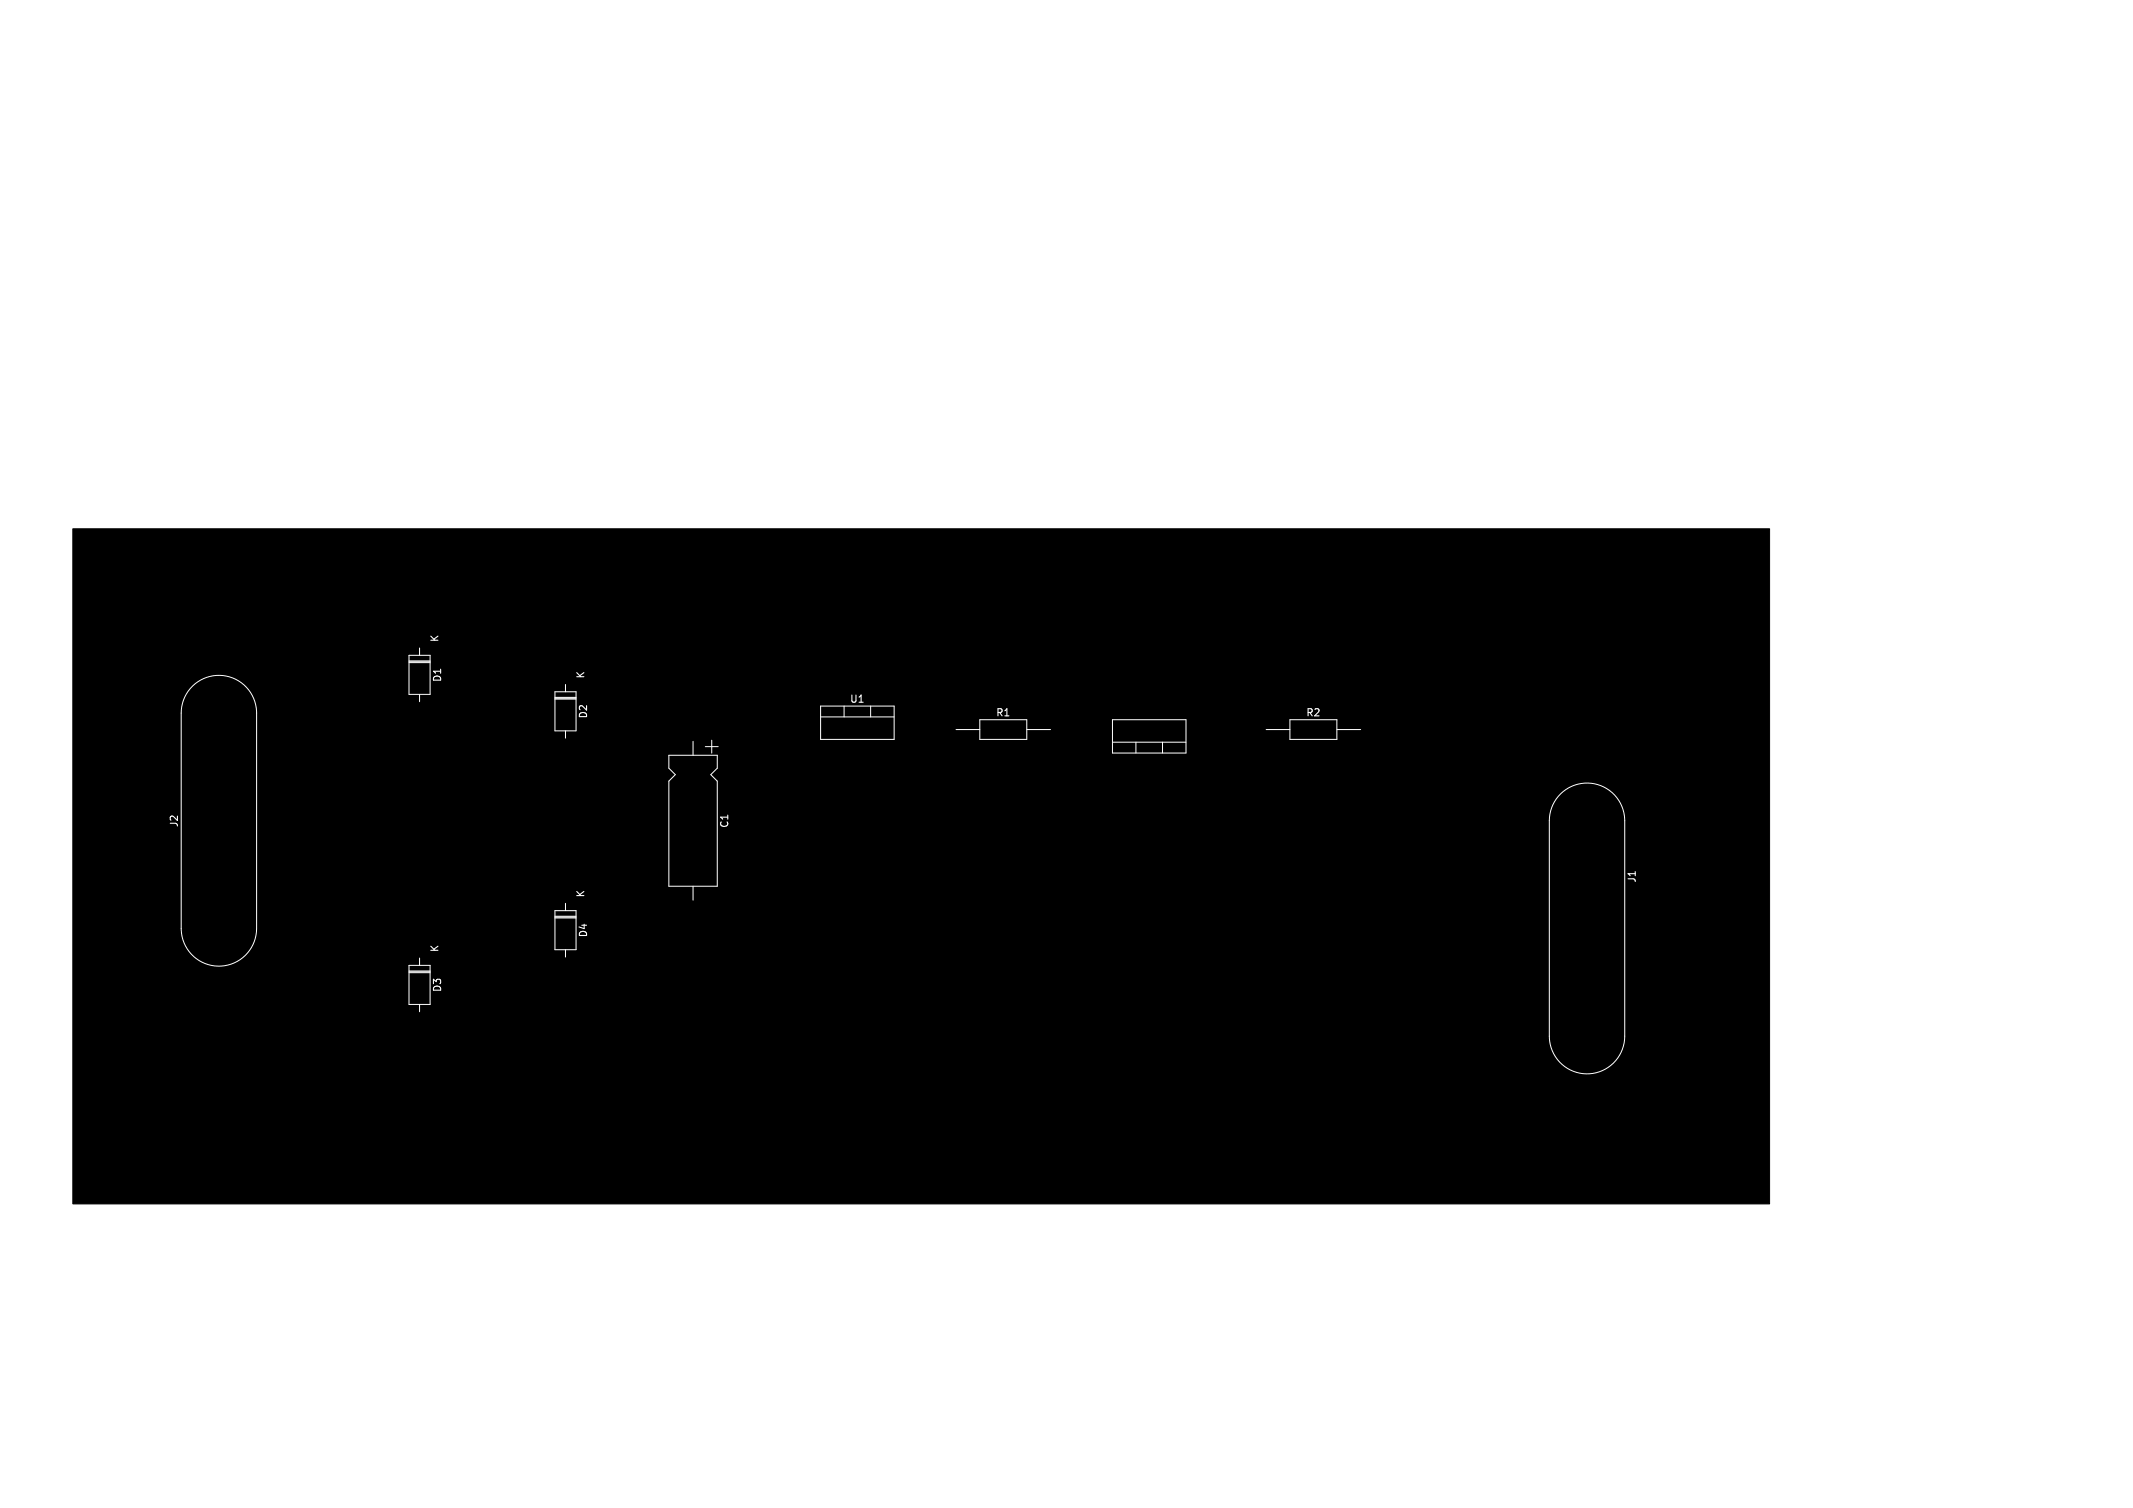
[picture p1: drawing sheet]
<svg xmlns="http://www.w3.org/2000/svg" width="297mm" height="210mm" viewBox="0 0 297 210" stroke-linecap="round" stroke-linejoin="round" font-family="sans-serif">
<defs><g id="words">
<g font-size="1.4" fill="#fff">
<text x="61.2" y="89.5" transform="rotate(-90 61.2 89.5)">K</text>
<text x="61.6" y="95" transform="rotate(-90 61.6 95)">D1</text>
<text x="81.5" y="94.6" transform="rotate(-90 81.5 94.6)">K</text>
<text x="81.9" y="100.1" transform="rotate(-90 81.9 100.1)">D2</text>
<text x="118.3" y="98">U1</text>
<text x="138.6" y="99.9">R1</text>
<text x="181.8" y="99.9">R2</text>
<text x="24.9" y="115.3" transform="rotate(-90 24.9 115.3)">J2</text>
<text x="101.6" y="115.4" transform="rotate(-90 101.6 115.4)">C1</text>
<text x="81.5" y="125" transform="rotate(-90 81.5 125)">K</text>
<text x="227.9" y="123" transform="rotate(-90 227.9 123)">J1</text>
<text x="81.9" y="130.6" transform="rotate(-90 81.9 130.6)">D4</text>
<text x="61.2" y="132.7" transform="rotate(-90 61.2 132.7)">K</text>
<text x="61.6" y="138.2" transform="rotate(-90 61.6 138.2)">D3</text>
</g>
</g></defs>
<path d="M10.1 73.6h236.3v94.1h-236.3z" fill="#000" stroke="#000" stroke-width=".14"/>
<g fill="none" stroke="#fff" stroke-width=".14">
<path d="M26.8 95.5a5.2 5.2 0 0 1 5.7-1 5.2 5.2 0 0 1 3.2 4.8v30a5.2 5.2 0 0 1-5.2 5.2 5.2 5.2 0 0 1-5.3-5.2v-30a5.2 5.2 0 0 1 1.6-3.8zM57 91.3h2.9v5.4h-2.9zM57 92h2.9M57 92.2h2.9M57 92.3h2.9M58.4 90.2v1.1M58.4 96.7v1M77.3 96.3h2.9v5.5h-2.9zM77.3 97.1h2.9M77.3 97.2h2.9M77.3 97.4h2.9M78.7 95.3v1"/>
<path d="M114.3 98.3h10.2v4.7h-10.2zM114.3 99.8h10.2M117.5 98.3v1.5M121.2 98.3v1.5M78.7 101.8v1M93.1 105.2h6.8v1.8l-.9 .9 .9 .9v14.6h-6.8v-14.6l.9-.9-.9-.9zM96.5 103.2v2M98.2 104h1.8M99.1 103.1v1.8M133.1 101.6h3.3M136.4 100.2h6.6v2.8h-6.6zM143 101.6h3.3"/>
<path d="M154.9 100.2h10.2v4.7h-10.2zM154.9 103.4h10.2M158.2 103.4v1.5M161.9 103.4v1.5M176.3 101.6h3.3M179.6 100.2h6.5v2.8h-6.5zM186.1 101.6h3.4M217.3 110.5a5.2 5.2 0 0 1 5.7-1 5.2 5.2 0 0 1 3.2 4.8v30a5.2 5.2 0 0 1-5.2 5.2 5.2 5.2 0 0 1-5.3-5.2v-30a5.2 5.2 0 0 1 1.6-3.8zM57 134.4h2.9v5.5h-2.9zM57 135.2h2.9M57 135.3h2.9M57 135.5h2.9"/>
<path d="M58.4 133.4v1M58.4 139.9v1M77.3 126.8h2.9v5.5h-2.9zM77.3 127.6h2.9M77.3 127.7h2.9M77.3 127.8h2.9M78.7 125.8v1M78.7 132.3v1M96.5 123.4v2"/>
</g>
<use href="#words"/>
</svg>
